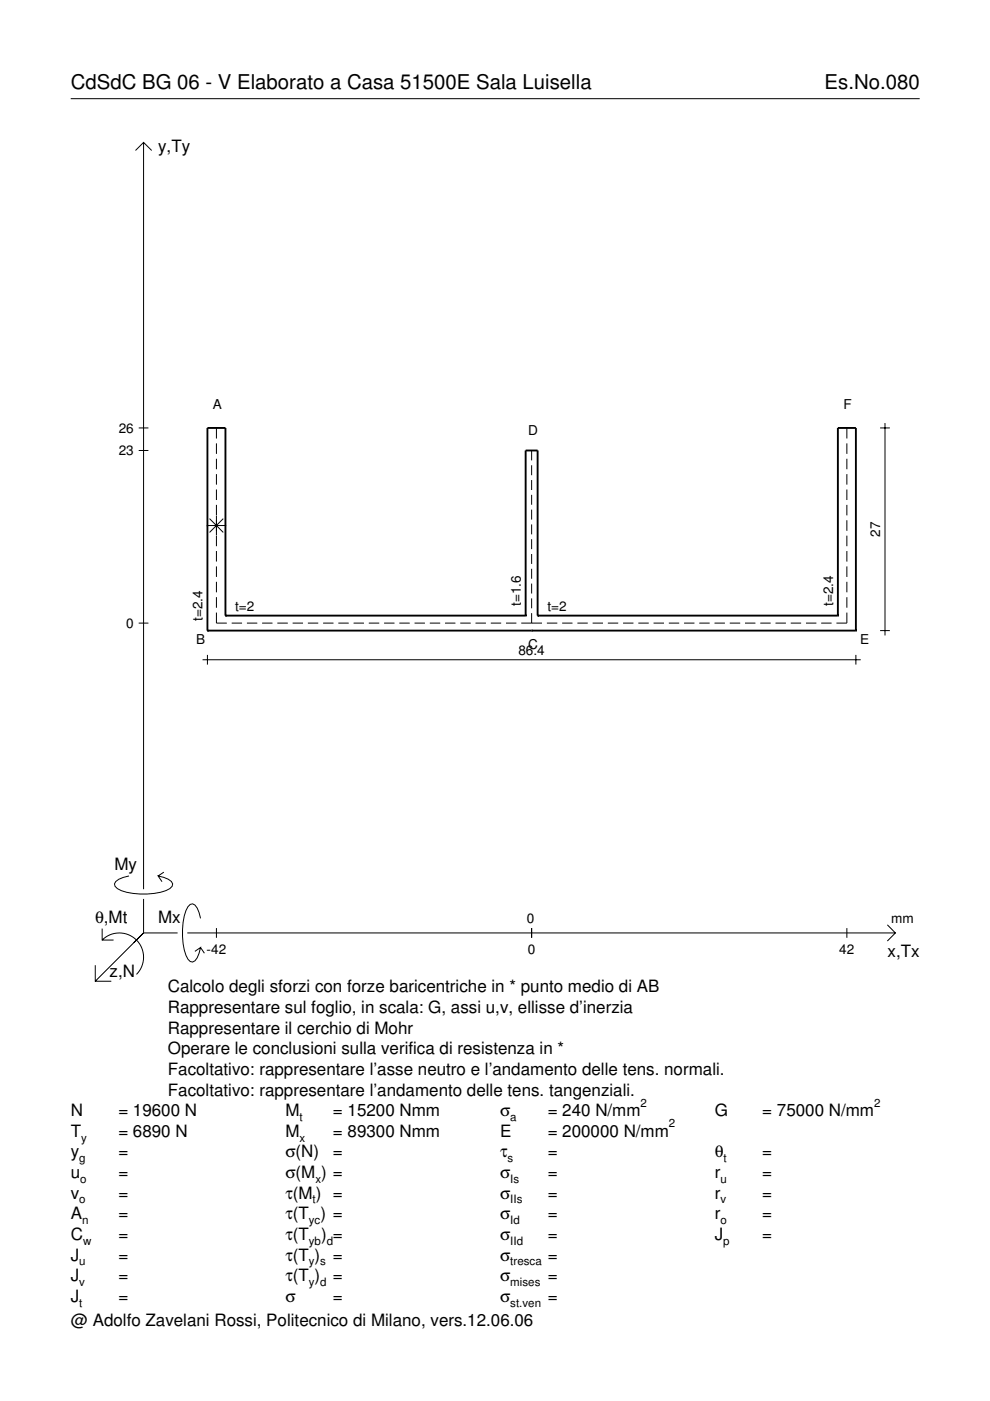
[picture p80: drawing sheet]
<svg xmlns="http://www.w3.org/2000/svg" width="210mm" height="297mm" viewBox="0 0 210 297" stroke-linecap="round" stroke-linejoin="round" font-family="sans-serif">
<defs><g id="words">
<g font-size="4.3">
<text x="15" y="18.9">CdSdC BG 06 - V Elaborato a Casa 51500E Sala Luisella</text>
<text x="174.8" y="18.9">Es.No.080</text>
</g>
<g font-size="3.6">
<text x="33.5" y="32.3">y,Ty</text>
<text x="24.3" y="184.4">My</text>
<text x="20.1" y="195.7">θ,Mt</text>
<text x="33.5" y="195.7">Mx</text>
<text x="188.2" y="203">x,Tx</text>
<text x="23.2" y="207.1">z,N</text>
<text x="35.6" y="210.4">Calcolo degli sforzi con forze baricentriche in * punto medio di AB</text>
<text x="35.6" y="214.8">Rappresentare sul foglio, in scala: G, assi u,v, ellisse d’inerzia</text>
<text x="35.6" y="219.2">Rappresentare il cerchio di Mohr</text>
<text x="35.6" y="223.5">Operare le conclusioni sulla verifica di resistenza in *</text>
<text x="35.6" y="227.9">Facoltativo: rappresentare l’asse neutro e l’andamento delle tens. normali.</text>
<text x="35.6" y="232.3">Facoltativo: rappresentare l’andamento delle tens. tangenziali.</text>
<text x="15" y="236.7">N</text>
<text x="25.1" y="236.7">= 19600 N</text>
<text x="60.5" y="236.7">M</text>
<text x="70.6" y="236.7">= 15200 Nmm</text>
<text x="106" y="236.7">σ</text>
<text x="116.1" y="236.7">= 240 N/mm</text>
<text x="151.5" y="236.7">G</text>
<text x="161.6" y="236.7">= 75000 N/mm</text>
<text x="15" y="241">T</text>
<text x="15" y="245.4">y</text>
<text x="25.1" y="241">= 6890 N</text>
<text x="25.1" y="245.4">=</text>
<text x="60.5" y="241">M</text>
<text x="60.5" y="245.4">σ(N)</text>
<text x="70.6" y="241">= 89300 Nmm</text>
<text x="70.6" y="245.4">=</text>
<text x="106" y="241">E</text>
<text x="106" y="245.4">τ</text>
<text x="116.1" y="241">= 200000 N/mm</text>
<text x="116.1" y="245.4">=</text>
<text x="151.5" y="245.4">θ</text>
<text x="161.6" y="245.4">=</text>
<text x="15" y="249.8">u</text>
<text x="25.1" y="249.8">=</text>
<text x="60.5" y="249.8">σ(M ) =</text>
<text x="106" y="249.8">σ</text>
<text x="116.1" y="249.8">=</text>
<text x="151.5" y="249.8">r</text>
<text x="161.6" y="249.8">=</text>
<text x="15" y="254.2">v</text>
<text x="25.1" y="254.2">=</text>
<text x="60.5" y="254.2">τ(M ) =</text>
<text x="106" y="254.2">σ</text>
<text x="116.1" y="254.2">=</text>
<text x="151.5" y="254.2">r</text>
<text x="161.6" y="254.2">=</text>
<text x="15" y="258.5">A</text>
<text x="15" y="262.9">C</text>
<text x="25.1" y="258.5">=</text>
<text x="25.1" y="262.9">=</text>
<text x="60.5" y="258.5">τ(T ) =</text>
<text x="60.5" y="262.9">τ(T</text>
<text x="68.1" y="262.9">) =</text>
<text x="106" y="258.5">σ</text>
<text x="106" y="262.9">σ</text>
<text x="116.1" y="258.5">=</text>
<text x="116.1" y="262.9">=</text>
<text x="151.5" y="258.5">r</text>
<text x="151.5" y="262.9">J</text>
<text x="161.6" y="258.5">=</text>
<text x="161.6" y="262.9">=</text>
<text x="15" y="267.3">J</text>
<text x="25.1" y="267.3">=</text>
<text x="60.5" y="267.3">τ(T )</text>
<text x="70.6" y="267.3">=</text>
<text x="106" y="267.3">σ</text>
<text x="116.1" y="267.3">=</text>
<text x="15" y="271.7">J</text>
<text x="25.1" y="271.7">=</text>
<text x="60.5" y="271.7">τ(T )</text>
<text x="70.6" y="271.7">=</text>
<text x="106" y="271.7">σ</text>
<text x="116.1" y="271.7">=</text>
<text x="15" y="281.2">@ Adolfo Zavelani Rossi, Politecnico di Milano, vers.12.06.06</text>
<text x="15" y="276">J</text>
<text x="25.1" y="276">=</text>
<text x="60.5" y="276">σ</text>
<text x="70.6" y="276">=</text>
<text x="106" y="276">σ</text>
<text x="116.1" y="276">=</text>
</g>
<g font-size="2.9">
<text x="45.1" y="86.6">A</text>
<text x="178.8" y="86.6">F</text>
<text x="25.2" y="91.7">26</text>
<text x="112" y="92.3">D</text>
<text x="25.2" y="96.5">23</text>
<text x="186.6" y="113.8" transform="rotate(-90 186.6 113.8)">27</text>
<text x="42.9" y="131.6" transform="rotate(-90 42.9 131.6)">t=2.4</text>
<text x="49.9" y="129.5">t=2</text>
<text x="110.4" y="128.5" transform="rotate(-90 110.4 128.5)">t=1.6</text>
<text x="116" y="129.5">t=2</text>
<text x="176.6" y="128.5" transform="rotate(-90 176.6 128.5)">t=2.4</text>
<text x="26.8" y="133.1">0</text>
<text x="41.6" y="136.6">B</text>
<text x="112" y="137.6">C</text>
<text x="182.4" y="136.6">E</text>
<text x="109.9" y="138.9">86.4</text>
<text x="111.7" y="195.7">0</text>
<text x="189" y="195.7">mm</text>
<text x="43.8" y="202.2">-42</text>
<text x="111.9" y="202.2">0</text>
<text x="178" y="202.2">42</text>
</g>
<g font-size="2.4">
<text x="63.5" y="237.7">t</text>
<text x="108.2" y="237.7">a</text>
<text x="135.8" y="234.7">2</text>
<text x="141.8" y="239">2</text>
<text x="185.3" y="234.7">2</text>
<text x="17.2" y="242">y</text>
<text x="63.5" y="242">x</text>
<text x="16.8" y="246.4">g</text>
<text x="17" y="250.8">o</text>
<text x="66.9" y="250.8">x</text>
<text x="107.6" y="246.4">s</text>
<text x="108.2" y="250.8">Is</text>
<text x="152.7" y="250.8">u</text>
<text x="153.4" y="246.4">t</text>
<text x="16.8" y="255.2">o</text>
<text x="66.3" y="255.2">t</text>
<text x="108.2" y="255.2">IIs</text>
<text x="152.7" y="255.2">v</text>
<text x="17.4" y="259.5">n</text>
<text x="17.6" y="263.9">w</text>
<text x="65.5" y="259.5">yc</text>
<text x="65.5" y="263.9">yb d</text>
<text x="108.2" y="259.5">Id</text>
<text x="108.2" y="263.9">IId</text>
<text x="152.7" y="259.5">o</text>
<text x="153.3" y="263.9">p</text>
<text x="16.8" y="268.3">u</text>
<text x="65.5" y="268.3">y s</text>
<text x="108.2" y="268.3">tresca</text>
<text x="16.8" y="272.7">v</text>
<text x="65.5" y="272.7">y d</text>
<text x="108.2" y="272.7">mises</text>
<text x="16.8" y="277">t</text>
<text x="108.2" y="277">st.ven</text>
</g>
</g></defs>
<g fill="none" stroke="#000" stroke-width=".21">
<path d="M15 20.9h180M28.7 31.9l1.7-1.7 1.8 1.7M30.4 30.2v158.3M29.4 90.7h2.1M29.4 95.5h2.1M45.9 90.7v2.3M45.9 94v2.2M45.9 97.3v2.2M112.7 95.5v2.1M112.7 98.6v2.2M179.6 90.7v2.3M179.6 94v2.2"/>
<path d="M179.6 97.3v2.2M186.6 90.7h2.1M187.6 89.7v45M43.8 111.4h4.1M44.4 110l2.9 2.9M45.9 100.5v2.3M45.9 103.8v2.2M45.9 107v2.3M45.9 109.4v4.1M45.9 113.6v2.2M45.9 116.8v2.3M47.3 110l-2.9 2.9"/>
<path d="M112.7 101.8v2.1M112.7 104.9v2.1M112.7 108.1v2.1M112.7 111.2v2.1M112.7 114.3v2.1M112.7 117.5v2.1M179.6 100.5v2.3M179.6 103.8v2.2M179.6 107v2.3M179.6 110.3v2.2M179.6 113.6v2.2M179.6 116.8v2.3"/>
<path d="M29.4 132.1h2.1M42.9 139.9h139.6M44 138.9v2M45.9 129.9v2.2h2.2M45.9 120.1v2.2M45.9 123.4v2.2M45.9 126.6v2.3M49.1 132.1h2.2M52.3 132.1h2.2M55.6 132.1h2.2M58.8 132.1h2.2M62 132.1h2.2"/>
<path d="M65.3 132.1h2.2M68.5 132.1h2.2M71.7 132.1h2.2M75 132.1h2.2M78.2 132.1h2.2M81.4 132.1h2.2M84.7 132.1h2.2M87.9 132.1h2.2M91.1 132.1h2.2M94.4 132.1h2.2M97.6 132.1h2.2M100.8 132.1h2.2"/>
<path d="M104.1 132.1h2.2M107.3 132.1h2.2M110.5 132.1h4.4M112.7 120.6v2.1M112.7 123.7v2.1M112.7 126.9v2.1M112.7 130v2.1M115.9 132.1h2.3M119.2 132.1h2.2M122.4 132.1h2.2M125.6 132.1h2.2M128.9 132.1h2.2"/>
<path d="M132.1 132.1h2.2M135.3 132.1h2.2M138.6 132.1h2.2M141.8 132.1h2.2M145 132.1h2.2M148.3 132.1h2.2M151.5 132.1h2.2M154.7 132.1h2.2M158 132.1h2.2M161.2 132.1h2.2M164.4 132.1h2.2M167.7 132.1h2.2"/>
<path d="M170.9 132.1h2.2M174.1 132.1h2.2M179.6 129.9v2.2h-2.3M179.6 120.1v2.2M179.6 123.4v2.2M179.6 126.6v2.3M181.5 138.9v2M186.6 133.7h2.1M21.7 199.3a5.1 5.1 0 0 1 7.2 0 5.1 5.1 0 0 1 0 7.3M21.7 196.9v2.4h2.4M27.3 185.7a3.6 3.6 0 0 0-3 1.7l.1 .5a5.6 5.6 0 0 0 3.8 1.5 13.4 13.4 0 0 0 7.8-1l.5-.5 .1-.5a3.6 3.6 0 0 0-3.1-1.7l.8 1.2M30.4 190.6v7.2"/>
<path d="M30.4 197.8l-10.2 10.2M30.4 197.8h7.2M34.7 184.9l-1.2 .8M39.7 197.8h150.1M42.5 194.7a3.6 3.6 0 0 0-1.7-3.1l-.5 .2a5.7 5.7 0 0 0-1.5 3.7 13.3 13.3 0 0 0 1 7.9l.5 .5 .5 .1a3.6 3.6 0 0 0 1.7-3.1l-1.2 .8M45.9 196.8v2M112.7 196.8v2M179.6 196.8v2M188.1 196.1l1.7 1.7-1.7 1.7M20.2 204.7v3.3h3.4M42.5 200.9l.8 1.2"/>
</g>
<g fill="none" stroke="#000" stroke-width=".4">
<path d="M44 133.7h.1M44 133.7h137.5M47.8 130.5h.1M47.8 130.5v-39.8h-3.8v43M47.8 130.5h63.6M111.4 130.5h.1M111.4 130.5v-35h2.6v35M112.7 133.7h.1M114 130.5h.1M114 130.5h63.6M177.6 130.5h.1M177.6 130.5v-39.8h3.9v43"/>
<path d="M181.5 133.7h.1"/>
</g>
<use href="#words"/>
</svg>
